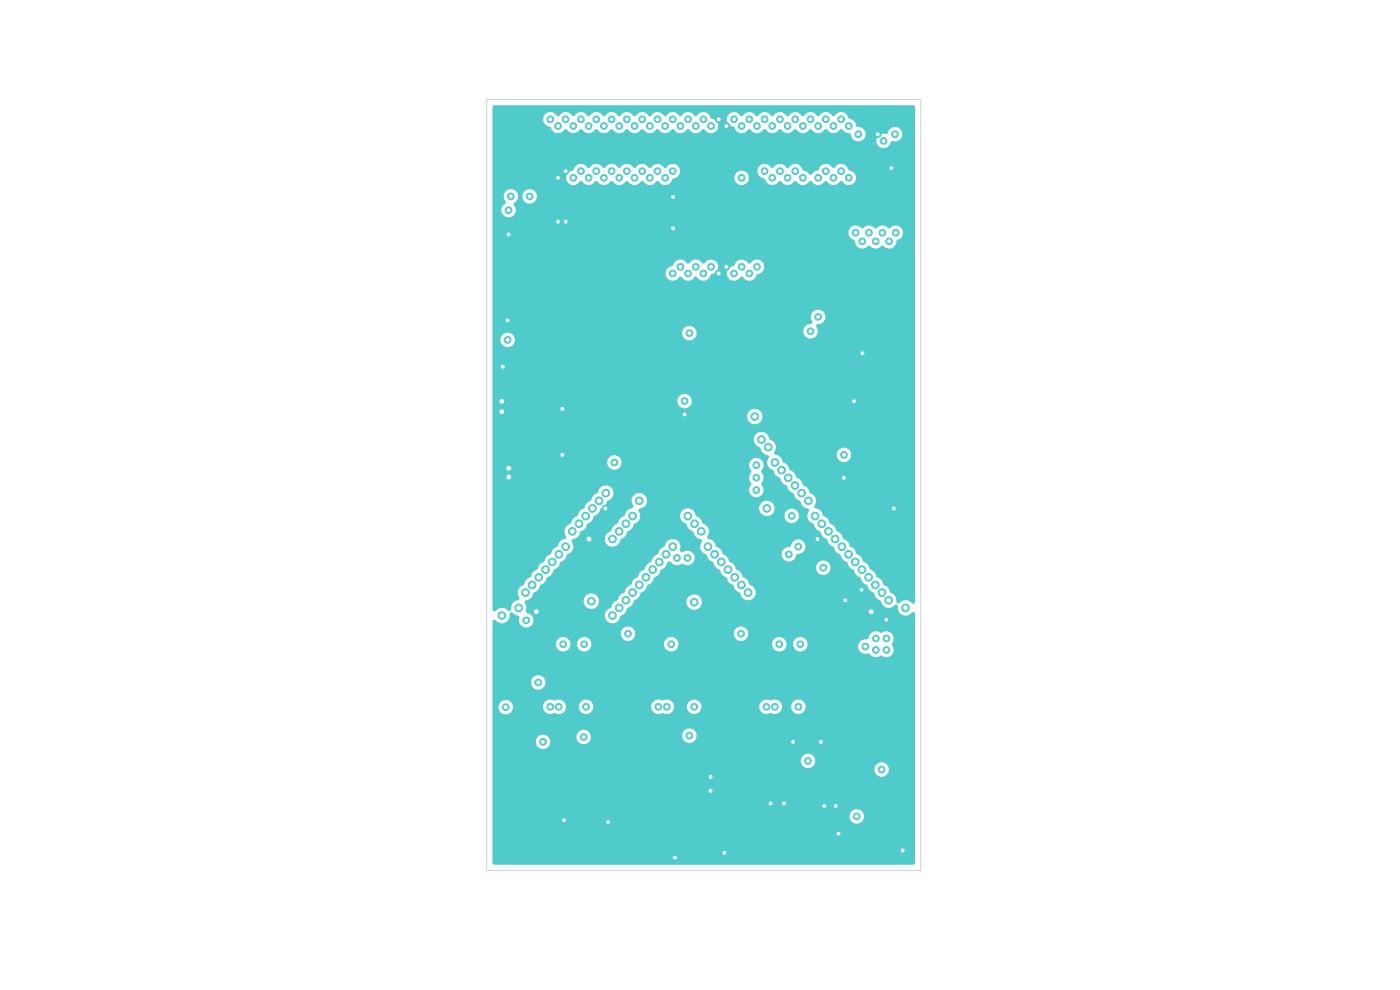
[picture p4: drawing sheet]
<svg xmlns="http://www.w3.org/2000/svg" width="297mm" height="210mm" viewBox="0 0 297 210" stroke-linecap="round" stroke-linejoin="round" font-family="sans-serif">
<g fill="#4fcbcb" stroke="#4fcbcb" stroke-width=".21">
<circle cx="157.2" cy="134.4" r=".71"/>
<circle cx="183.6" cy="137.1" r=".71"/>
<circle cx="124.3" cy="149.9" r=".71"/>
<circle cx="169.4" cy="149.9" r=".71"/>
<circle cx="142.4" cy="136.7" r=".71"/>
<circle cx="123.9" cy="136.7" r=".71"/>
<circle cx="169.8" cy="136.7" r=".71"/>
<circle cx="181.8" cy="173.2" r=".71"/>
<circle cx="165.3" cy="136.7" r=".71"/>
<circle cx="133.2" cy="134.4" r=".71"/>
<circle cx="119.5" cy="136.7" r=".71"/>
<circle cx="147.3" cy="149.9" r=".71"/>
<circle cx="160.4" cy="101.3" r=".71"/>
<circle cx="143.6" cy="118.4" r=".71"/>
<circle cx="149.2" cy="25.3" r=".71"/>
<circle cx="125.4" cy="127.5" r=".81"/>
<circle cx="149.2" cy="58" r=".71"/>
<circle cx="107.3" cy="150" r=".71"/>
<circle cx="147.3" cy="127.7" r=".81"/>
<circle cx="179" cy="96.5" r=".71"/>
<circle cx="150.8" cy="26.7" r=".71"/>
<circle cx="174.7" cy="120.4" r=".71"/>
<circle cx="150.8" cy="56.6" r=".71"/>
<circle cx="108.4" cy="41.7" r=".71"/>
<circle cx="130.3" cy="98.1" r=".71"/>
<circle cx="123.8" cy="156.3" r=".71"/>
<circle cx="185.8" cy="137.9" r=".71"/>
<circle cx="188" cy="135.4" r=".71"/>
<circle cx="185.8" cy="135.4" r=".71"/>
<circle cx="188" cy="137.9" r=".71"/>
<circle cx="171.4" cy="161.4" r=".71"/>
<circle cx="173.4" cy="114.3" r=".71"/>
<circle cx="191.5" cy="180.4" r=".71"/>
<circle cx="179.3" cy="127.3" r=".71"/>
<circle cx="129" cy="174.4" r=".71"/>
<circle cx="168.3" cy="157.4" r=".71"/>
<circle cx="150.7" cy="167.7" r=".71"/>
<circle cx="119.7" cy="174" r=".71"/>
<circle cx="182.8" cy="125.1" r=".71"/>
<circle cx="145.2" cy="87.9" r=".71"/>
<circle cx="163.5" cy="170.4" r=".71"/>
<circle cx="153.7" cy="180.9" r=".71"/>
<circle cx="143.2" cy="181.9" r=".71"/>
<circle cx="174.1" cy="157.4" r=".71"/>
<circle cx="166.3" cy="170.4" r=".71"/>
<circle cx="174.9" cy="171" r=".71"/>
<circle cx="177.3" cy="171" r=".71"/>
<circle cx="177.9" cy="176.8" r=".71"/>
<circle cx="150.7" cy="164.8" r=".71"/>
<circle cx="119.3" cy="96.5" r=".71"/>
<circle cx="119.3" cy="86.7" r=".71"/>
<circle cx="154.1" cy="56.6" r=".71"/>
<circle cx="106.7" cy="77.8" r=".71"/>
<circle cx="184.8" cy="129.8" r=".81"/>
<circle cx="120" cy="47" r=".71"/>
<circle cx="152.5" cy="58" r=".71"/>
<circle cx="106.5" cy="87.4" r=".81"/>
<circle cx="113.8" cy="129.8" r=".81"/>
<circle cx="142.8" cy="41.8" r=".71"/>
<circle cx="107.9" cy="49.7" r=".71"/>
<circle cx="118.4" cy="37.7" r=".71"/>
<circle cx="189.1" cy="35.7" r=".71"/>
<circle cx="189.6" cy="107.8" r=".71"/>
<circle cx="118.4" cy="47" r=".71"/>
<circle cx="120" cy="36.3" r=".71"/>
<circle cx="107.9" cy="101.2" r=".81"/>
<circle cx="106.5" cy="85.1" r=".81"/>
<circle cx="188" cy="131.5" r=".71"/>
<circle cx="128.4" cy="107.8" r=".71"/>
<circle cx="186.2" cy="28.5" r=".71"/>
<circle cx="154.1" cy="26.7" r=".71"/>
<circle cx="107.9" cy="99.3" r=".81"/>
<circle cx="181.2" cy="85.1" r=".71"/>
<circle cx="179" cy="101.4" r=".71"/>
<circle cx="183" cy="74.9" r=".71"/>
<circle cx="124.9" cy="114.3" r=".81"/>
<circle cx="152.5" cy="25.3" r=".71"/>
<circle cx="107.7" cy="68" r=".71"/>
<circle cx="142.8" cy="48.4" r=".71"/>
<circle cx="107.7" cy="72.1" r=".71"/>
<circle cx="111.6" cy="131.6" r=".71"/>
<circle cx="107.9" cy="44.6" r=".71"/>
<circle cx="124.9" cy="37.7" r=".71"/>
<circle cx="128.5" cy="104.6" r=".81"/>
<circle cx="141.1" cy="26.7" r=".71"/>
<circle cx="135.6" cy="106.2" r=".81"/>
<circle cx="127.1" cy="106.2" r=".81"/>
<circle cx="123.2" cy="36.3" r=".71"/>
<circle cx="125.7" cy="107.8" r=".81"/>
<circle cx="121.6" cy="37.7" r=".71"/>
<circle cx="134.2" cy="109.5" r=".81"/>
<circle cx="139.5" cy="25.3" r=".71"/>
<circle cx="133" cy="25.3" r=".71"/>
<circle cx="124.3" cy="109.5" r=".81"/>
<circle cx="137.9" cy="26.7" r=".71"/>
<circle cx="132.8" cy="111.1" r=".81"/>
<circle cx="122.8" cy="111.1" r=".81"/>
<circle cx="131.4" cy="26.7" r=".71"/>
<circle cx="136.2" cy="25.3" r=".71"/>
<circle cx="131.4" cy="112.7" r=".81"/>
<circle cx="121.4" cy="112.7" r=".81"/>
<circle cx="129.7" cy="25.3" r=".71"/>
<circle cx="129.9" cy="114.3" r=".81"/>
<circle cx="134.6" cy="26.7" r=".71"/>
<circle cx="142.7" cy="116" r=".81"/>
<circle cx="141.1" cy="37.7" r=".71"/>
<circle cx="120" cy="116" r=".81"/>
<circle cx="128.1" cy="26.7" r=".71"/>
<circle cx="139.5" cy="36.3" r=".71"/>
<circle cx="141.3" cy="117.6" r=".81"/>
<circle cx="118.6" cy="117.6" r=".81"/>
<circle cx="126.5" cy="25.3" r=".71"/>
<circle cx="137.9" cy="37.7" r=".71"/>
<circle cx="139.9" cy="119.2" r=".81"/>
<circle cx="124.9" cy="26.7" r=".71"/>
<circle cx="117.1" cy="119.2" r=".81"/>
<circle cx="138.5" cy="120.8" r=".81"/>
<circle cx="136.2" cy="36.3" r=".71"/>
<circle cx="123.2" cy="25.3" r=".71"/>
<circle cx="115.7" cy="120.8" r=".81"/>
<circle cx="137" cy="122.5" r=".81"/>
<circle cx="134.6" cy="37.7" r=".71"/>
<circle cx="121.6" cy="26.7" r=".71"/>
<circle cx="114.3" cy="122.5" r=".81"/>
<circle cx="133" cy="36.3" r=".71"/>
<circle cx="135.6" cy="124.1" r=".81"/>
<circle cx="120" cy="25.3" r=".71"/>
<circle cx="112.9" cy="124.1" r=".81"/>
<circle cx="131.4" cy="37.7" r=".71"/>
<circle cx="134.2" cy="125.7" r=".81"/>
<circle cx="111.5" cy="125.7" r=".81"/>
<circle cx="118.4" cy="26.7" r=".71"/>
<circle cx="132.8" cy="127.3" r=".81"/>
<circle cx="129.7" cy="36.3" r=".71"/>
<circle cx="131.4" cy="129" r=".81"/>
<circle cx="128.1" cy="37.7" r=".71"/>
<circle cx="116.8" cy="25.3" r=".71"/>
<circle cx="110" cy="129" r=".81"/>
<circle cx="129.9" cy="130.6" r=".81"/>
<circle cx="126.5" cy="36.3" r=".71"/>
<circle cx="142.7" cy="36.3" r=".71"/>
<circle cx="106.5" cy="130.6" r=".81"/>
<circle cx="112.4" cy="41.7" r=".71"/>
<circle cx="145.2" cy="85.1" r=".71"/>
<circle cx="142.7" cy="58" r=".71"/>
<circle cx="142.7" cy="25.3" r=".71"/>
<circle cx="146.2" cy="70.7" r=".71"/>
<circle cx="144.4" cy="56.6" r=".71"/>
<circle cx="144.4" cy="26.7" r=".71"/>
<circle cx="181.5" cy="49.4" r=".71"/>
<circle cx="177.2" cy="114.3" r=".81"/>
<circle cx="145.8" cy="118.4" r=".71"/>
<circle cx="146" cy="25.3" r=".71"/>
<circle cx="146" cy="58" r=".71"/>
<circle cx="182.9" cy="51.2" r=".71"/>
<circle cx="178.6" cy="116" r=".81"/>
<circle cx="116.7" cy="149.9" r=".71"/>
<circle cx="118.5" cy="149.9" r=".71"/>
<circle cx="147.6" cy="56.6" r=".71"/>
<circle cx="147.6" cy="26.7" r=".71"/>
<circle cx="184.4" cy="49.4" r=".71"/>
<circle cx="180" cy="117.6" r=".81"/>
<circle cx="181.4" cy="119.2" r=".81"/>
<circle cx="185.8" cy="51.2" r=".71"/>
<circle cx="182.9" cy="120.8" r=".81"/>
<circle cx="187.2" cy="49.4" r=".71"/>
<circle cx="188.6" cy="51.2" r=".71"/>
<circle cx="184.3" cy="122.5" r=".81"/>
<circle cx="190" cy="49.4" r=".71"/>
<circle cx="185.7" cy="124.1" r=".81"/>
<circle cx="141.5" cy="149.9" r=".71"/>
<circle cx="139.7" cy="149.9" r=".71"/>
<circle cx="155.7" cy="25.3" r=".71"/>
<circle cx="155.7" cy="58" r=".71"/>
<circle cx="162.6" cy="149.9" r=".71"/>
<circle cx="164.4" cy="149.9" r=".71"/>
<circle cx="157.3" cy="56.6" r=".71"/>
<circle cx="157.3" cy="26.7" r=".71"/>
<circle cx="157.3" cy="37.7" r=".71"/>
<circle cx="187.1" cy="125.7" r=".81"/>
<circle cx="160.4" cy="104" r=".71"/>
<circle cx="159" cy="58" r=".71"/>
<circle cx="159" cy="25.3" r=".71"/>
<circle cx="188.5" cy="127.3" r=".81"/>
<circle cx="187.4" cy="29.9" r=".71"/>
<circle cx="160.4" cy="98.7" r=".71"/>
<circle cx="160.6" cy="26.7" r=".71"/>
<circle cx="168" cy="109.4" r=".71"/>
<circle cx="160.6" cy="56.6" r=".71"/>
<circle cx="182.1" cy="28.5" r=".71"/>
<circle cx="189.9" cy="28.5" r=".71"/>
<circle cx="192.1" cy="129" r=".81"/>
<circle cx="162.2" cy="25.3" r=".71"/>
<circle cx="162.7" cy="107.8" r=".81"/>
<circle cx="145.9" cy="109.5" r=".81"/>
<circle cx="162.2" cy="36.3" r=".71"/>
<circle cx="161.5" cy="93.2" r=".81"/>
<circle cx="163.8" cy="26.7" r=".71"/>
<circle cx="163.8" cy="37.7" r=".71"/>
<circle cx="147.3" cy="111.1" r=".81"/>
<circle cx="163" cy="94.9" r=".81"/>
<circle cx="165.5" cy="25.3" r=".71"/>
<circle cx="165.5" cy="36.3" r=".71"/>
<circle cx="148.8" cy="112.7" r=".81"/>
<circle cx="167.1" cy="26.7" r=".71"/>
<circle cx="164.4" cy="98.1" r=".81"/>
<circle cx="169.3" cy="116" r=".71"/>
<circle cx="167.1" cy="37.7" r=".71"/>
<circle cx="150.2" cy="116" r=".81"/>
<circle cx="165.8" cy="99.7" r=".81"/>
<circle cx="168.7" cy="25.3" r=".71"/>
<circle cx="167.3" cy="117.6" r=".71"/>
<circle cx="168.7" cy="36.3" r=".71"/>
<circle cx="151.6" cy="117.6" r=".81"/>
<circle cx="167.2" cy="101.4" r=".81"/>
<circle cx="170.3" cy="26.7" r=".71"/>
<circle cx="170.3" cy="37.7" r=".71"/>
<circle cx="153" cy="119.2" r=".81"/>
<circle cx="171.9" cy="25.3" r=".71"/>
<circle cx="168.6" cy="103" r=".81"/>
<circle cx="173.6" cy="26.7" r=".71"/>
<circle cx="170.1" cy="104.6" r=".81"/>
<circle cx="173.6" cy="37.7" r=".71"/>
<circle cx="154.4" cy="120.8" r=".81"/>
<circle cx="175.2" cy="25.3" r=".71"/>
<circle cx="171.5" cy="106.2" r=".81"/>
<circle cx="175.2" cy="36.3" r=".71"/>
<circle cx="155.9" cy="122.5" r=".81"/>
<circle cx="172.9" cy="109.5" r=".81"/>
<circle cx="176.8" cy="26.7" r=".71"/>
<circle cx="157.3" cy="124.1" r=".81"/>
<circle cx="176.8" cy="37.7" r=".71"/>
<circle cx="178.4" cy="25.3" r=".71"/>
<circle cx="174.3" cy="111.1" r=".81"/>
<circle cx="178.4" cy="36.3" r=".71"/>
<circle cx="158.7" cy="125.7" r=".81"/>
<circle cx="180.1" cy="26.7" r=".71"/>
<circle cx="175.7" cy="112.7" r=".81"/>
<circle cx="160.1" cy="88.4" r=".81"/>
<circle cx="180.1" cy="37.7" r=".71"/>
<circle cx="146.2" cy="156.1" r=".71"/>
<circle cx="173.6" cy="67.2" r=".71"/>
<circle cx="171.9" cy="70.3" r=".71"/>
<circle cx="115.2" cy="157.4" r=".71"/>
<circle cx="114.2" cy="144.8" r=".71"/>
<circle cx="187" cy="163.2" r=".71"/>
</g>
<path d="M104.5 22.5l.4-.2 89 .1 .2 .3v105l-.3 .4-.4-.1a1.75 1.75 0 0 0-2.8 0l-.4-.2a1.92 1.92 0 0 0-1.4-2.2 1.99 1.99 0 0 0-1.4-1.6 1.99 1.99 0 0 0-1.4-1.6 2 2 0 0 0-1.4-1.6 2 2 0 0 0-1.5-1.7 2.11 2.11 0 0 0-1.4-1.6 2.1 2.1 0 0 0-1.4-1.6 2 2 0 0 0-1.4-1.6 1.99 1.99 0 0 0-1.5-1.6 1.99 1.99 0 0 0-1.4-1.7 2 2 0 0 0-1.4-1.6 1.89 1.89 0 0 0-1.7-1.6l-.2-.5a1.73 1.73 0 0 0-.9-2.8 1.99 1.99 0 0 0-1.5-1.6 2.1 2.1 0 0 0-1.4-1.6v-.2a1.81 1.81 0 0 0-1.4-1.4 2 2 0 0 0-1.4-1.7 1.93 1.93 0 0 0-1.7-1.6l-.1-.1h13.2a1.54 1.54 0 0 0 2 1.7 1.54 1.54 0 0 0 .7-2.6 1.54 1.54 0 0 0-2.6 .5l-.1 .4h-13.2l-.1-.3a1.73 1.73 0 0 0-1-2.8 1.68 1.68 0 0 0-1.6-1.6 1.68 1.68 0 0 0-1.7 1.5 1.68 1.68 0 0 0 1.4 1.8 1.89 1.89 0 0 0 1.7 1.7l.1 .4a1.74 1.74 0 0 0 1 2.8 1.99 1.99 0 0 0 1.4 1.6 1.99 1.99 0 0 0 1.4 1.6 2 2 0 0 0 1.5 1.7 2 2 0 0 0 1.4 1.6 1.89 1.89 0 0 0 1.7 1.6l.2 .5a1.74 1.74 0 0 0 .9 2.8 2 2 0 0 0 1.4 1.6 2 2 0 0 0 1.5 1.6l.2 .6a1.98 1.98 0 0 0 1.2 1 2 2 0 0 0 1.4 1.7 2 2 0 0 0 1.4 1.6 1.99 1.99 0 0 0 1.4 1.6 1.99 1.99 0 0 0 1.5 1.6l.2 .6a1.98 1.98 0 0 0 1.2 1 1.99 1.99 0 0 0 1.4 1.7 2 2 0 0 0 1.4 1.6 1.77 1.77 0 0 0 1.3 1.5 1.77 1.77 0 0 0 1.9-.7l.4 .3a1.7 1.7 0 0 0 .9 1.9 1.7 1.7 0 0 0 2.1-.5l.4-.1 .3 .4v52.8l-.3 .4h-88.9h-.3l-.1-.4v-10h75.7v.4a1.54 1.54 0 0 0 2.4 1.1 1.54 1.54 0 0 0 0-2.6 1.54 1.54 0 0 0-2.4 1.1h-75.7v-10h81l.1 .8 .8 .9a1.54 1.54 0 0 0 2.1-1 1.54 1.54 0 0 0-1.1-2 1.54 1.54 0 0 0-1.9 1.3h-81v-1.8h65.4v.4a1.54 1.54 0 0 0 2.3 1.1 1.54 1.54 0 0 0 0-2.6 1.54 1.54 0 0 0-2.3 1.1h-65.4v-4h9.2v.4a1.54 1.54 0 0 0 2.3 1.1 1.54 1.54 0 0 0 .1-2.6h6.2v.4a1.53 1.53 0 0 0 1.9 1.3 1.53 1.53 0 0 0 1.1-1.9h19.4v.4a1.54 1.54 0 0 0 2.4 1.1 1.54 1.54 0 0 0 0-2.6 1.54 1.54 0 0 0-2.4 1.1l-19.5-.1a1.54 1.54 0 0 0-1.6-1 1.54 1.54 0 0 0-1.3 1.3h-6.2a1.55 1.55 0 0 0-2.4 1.1h-9.2v-7.4h1.3v.4a1.53 1.53 0 0 0 1.7 1.3 1.53 1.53 0 0 0 1.3-1.8h6.4v.4a1.61 1.61 0 0 0 2.5 1.1 1.56 1.56 0 0 0 1.6 0 1.56 1.56 0 0 0 .8-1.5h2.7v.4a1.54 1.54 0 0 0 1.7 1.4 1.54 1.54 0 0 0 1.4-1.8h12.2v.4a1.61 1.61 0 0 0 2.5 1.1 1.56 1.56 0 0 0 1.7 0 1.56 1.56 0 0 0 .7-1.5h2.7v.4a1.54 1.54 0 0 0 1.8 1.4 1.54 1.54 0 0 0 1.3-1.8h12.3v.4a1.61 1.61 0 0 0 2.4 1.1 1.56 1.56 0 0 0 1.7 0 1.56 1.56 0 0 0 .7-1.5h2v.4a1.54 1.54 0 0 0 2.3 1.1 1.54 1.54 0 0 0 0-2.6 1.54 1.54 0 0 0-2.3 1.1h-2l-.1-.4a1.65 1.65 0 0 0-2.3-.7 1.58 1.58 0 0 0-2.4 1.1h-12.3l-.1-.4a1.54 1.54 0 0 0-1.6-.9 1.54 1.54 0 0 0-1.4 1.3h-2.7l-.1-.4a1.65 1.65 0 0 0-2.4-.7 1.58 1.58 0 0 0-2.4 1.1h-12.2l-.1-.4a1.54 1.54 0 0 0-1.7-.9 1.54 1.54 0 0 0-1.3 1.3h-2.7l-.2-.4a1.66 1.66 0 0 0-2.3-.7 1.58 1.58 0 0 0-2.4 1.1h-6.4l-.1-.3a1.54 1.54 0 0 0-1.6-.9 1.54 1.54 0 0 0-1.3 1.3h-1.3v-5.2h8.2v.4a1.54 1.54 0 0 0 2.3 1.1 1.54 1.54 0 0 0 0-2.6 1.54 1.54 0 0 0-2.3 1.1h-8.2v-8.1h13.4v.4a1.54 1.54 0 0 0 1.8 1.3 1.54 1.54 0 0 0 1.3-1.7h1.4v.4a1.54 1.54 0 0 0 1.7 1.3 1.54 1.54 0 0 0 1.3-1.7h15.5v.4a1.54 1.54 0 0 0 1.7 1.3 1.54 1.54 0 0 0 1.3-1.7h19.9v.4a1.54 1.54 0 0 0 1.7 1.3 1.54 1.54 0 0 0 1.3-1.7h1.5v.4a1.53 1.53 0 0 0 1.4 1.3 1.53 1.53 0 0 0 1.6-1.3h10.8v.5a1.65 1.65 0 0 0 2.3 1.2 1.81 1.81 0 0 0 2.6 .5 1.57 1.57 0 0 0 2.1-.1 1.57 1.57 0 0 0 .1-2.1l.1-.5a1.54 1.54 0 0 0-.2-2 1.54 1.54 0 0 0-2-.2h-.4a1.59 1.59 0 0 0-2.5 1.3l-.4 .1a1.58 1.58 0 0 0-1.7 1.3h-10.8a1.54 1.54 0 0 0-1.3-1.8 1.54 1.54 0 0 0-1.7 1.4h-1.5l-.1-.4a1.54 1.54 0 0 0-1.6-1 1.54 1.54 0 0 0-1.3 1.4h-19.9l-.1-.4a1.54 1.54 0 0 0-1.6-1 1.54 1.54 0 0 0-1.3 1.4h-15.5l-.1-.4a1.54 1.54 0 0 0-1.6-1 1.54 1.54 0 0 0-1.3 1.4h-1.4l-.1-.4a1.54 1.54 0 0 0-1.6-1 1.54 1.54 0 0 0-1.4 1.4h-13.4v-2.3h27.2v.4a1.54 1.54 0 0 0 1.7 1.4 1.54 1.54 0 0 0 1.3-1.8h21v.4a1.54 1.54 0 0 0 2.3 1.1 1.54 1.54 0 0 0 0-2.6 1.54 1.54 0 0 0-2.3 1.1h-21l-.1-.4a1.54 1.54 0 0 0-1.6-.9 1.54 1.54 0 0 0-1.3 1.3h-27.2v-2.4l.2-.3 .5 .1a1.68 1.68 0 0 0 2 .4 1.68 1.68 0 0 0 .9-1.9l.4-.2 .9 .6 .7 .2 .1 .2a1.55 1.55 0 0 0 .6 2 1.55 1.55 0 0 0 2.1-.5 1.55 1.55 0 0 0-.4-2h15.8v.4a1.64 1.64 0 0 0 1.6 1.4 1.64 1.64 0 0 0 1.7-1.4l.2-.3a1.95 1.95 0 0 0 1.3-1.5 1.73 1.73 0 0 0 1.3-1.5h11.2v.4a1.64 1.64 0 0 0 2.5 1.2 1.64 1.64 0 0 0 0-2.7 1.64 1.64 0 0 0-2.5 1.1h-11.2l.1-.1a2.23 2.23 0 0 0 1.5-1.7 2.04 2.04 0 0 0 1.4-1.6 2.04 2.04 0 0 0 1.4-1.6 2.04 2.04 0 0 0 1.4-1.7 2.04 2.04 0 0 0 1.4-1.6 .48 .48 0 0 1 .8 .1l.6 .5a1.92 1.92 0 0 0 1.8-.3 1.55 1.55 0 0 0 2.1 0 1.55 1.55 0 0 0 .1-2.1 1.55 1.55 0 0 0-2.1-.3h-.4l-.3-.2a1.87 1.87 0 0 0-1.3-2.6 1.82 1.82 0 0 0-1.9 1.7l-.3 .1a2.04 2.04 0 0 0-1.2 1.5 1.97 1.97 0 0 0-1.4 1.6 1.97 1.97 0 0 0-1.4 1.6 1.97 1.97 0 0 0-1.4 1.7 1.97 1.97 0 0 0-1.4 1.6 1.98 1.98 0 0 0-1.5 1.6l-.3 .1a2.04 2.04 0 0 0-1.1 1.5l-.3 .1a2.04 2.04 0 0 0-1.1 1.5l-.3 .2a1.64 1.64 0 0 0-1 1.3h-15.8l-.9-.5v-.3a2.38 2.38 0 0 0-.3-1.9l.1-.2 .3-.2h12.1a1.64 1.64 0 0 0 2.1 1.8 1.64 1.64 0 0 0 .8-2.7 1.64 1.64 0 0 0-2.8 .5l-.1 .4h-12.1a1.94 1.94 0 0 0 1.5-1.6 2.04 2.04 0 0 0 1.4-1.6 2.04 2.04 0 0 0 1.5-1.6 2.04 2.04 0 0 0 1.4-1.7 2.04 2.04 0 0 0 1.4-1.6 2.04 2.04 0 0 0 1.4-1.6 1.67 1.67 0 0 0 1-2.7v-.4l.9-.4h6.1a1.64 1.64 0 0 0 1.4 1.9 1.64 1.64 0 0 0 1.9-1.4l.2-.3a1.95 1.95 0 0 0 1.3-1.6 2.04 2.04 0 0 0 1.4-1.6l.3-.1a1.64 1.64 0 0 0 1-1.7h8.5v.4a1.81 1.81 0 0 0 1.3 1.5 2 2 0 0 0 1.5 1.6 1.89 1.89 0 0 0 1.7 1.6l.1 .5a1.74 1.74 0 0 0 1 2.8 2 2 0 0 0 1.4 1.6 1.99 1.99 0 0 0 1.4 1.6 1.99 1.99 0 0 0 1.5 1.6l.1 .6a1.98 1.98 0 0 0 1.3 1 2 2 0 0 0 1.4 1.7 1.68 1.68 0 0 0 1.6 1.6 1.68 1.68 0 0 0 1.8-1.6 1.68 1.68 0 0 0-1.4-1.8 1.99 1.99 0 0 0-1.4-1.6 2.03 2.03 0 0 0-1.5-1.6l-.1-.6h17.1a1.54 1.54 0 0 0 2 1.7 1.54 1.54 0 0 0 .7-2.5 1.54 1.54 0 0 0-2.6 .4l-.1 .4h-17.1l-.6-.7-.7-.4a2 2 0 0 0-1.4-1.6l-.1-.1h12.6v.4a1.54 1.54 0 0 0 1.5 1.3 1.54 1.54 0 0 0 1.6-1.3l.3-.3a1.53 1.53 0 0 0 1.7-1.4 1.53 1.53 0 0 0-1.4-1.7 1.53 1.53 0 0 0-1.7 1.4l-.4 .3a1.51 1.51 0 0 0-1.6 1.3h-12.6a1.81 1.81 0 0 0-1.3-1.5 1.93 1.93 0 0 0-1.7-1.6l-.2-.5a1.73 1.73 0 0 0-1-2.8 1.99 1.99 0 0 0-1.4-1.6 1.68 1.68 0 0 0-1.6-1.5 1.68 1.68 0 0 0-1.7 1.4h-8.5l-.4-1.1 .1-.2 .9-.4h24.7a1.63 1.63 0 0 0 .7 1.6 1.63 1.63 0 0 0 1.7 0h2.9v.4a1.54 1.54 0 0 0 2.4 1.1 1.54 1.54 0 0 0 0-2.6 1.54 1.54 0 0 0-2.4 1.1h-2.9h.2a1.64 1.64 0 0 0-.2-2.8 1.64 1.64 0 0 0-2.4 1.2h-24.7l.2-.1a1.64 1.64 0 0 0 .3-2.3 1.64 1.64 0 0 0-2.3-.3 1.64 1.64 0 0 0-.3 2.3 .73 .73 0 0 1-.7 .8 2.04 2.04 0 0 0-1.2 1.5l-.3 .1a2.04 2.04 0 0 0-1.1 1.5l-.3 .1a2.04 2.04 0 0 0-1.1 1.5l-.3 .1a1.64 1.64 0 0 0-1 1.3h-6.1l.5-.4 .3-.8 .3-.3a1.95 1.95 0 0 0 1.3-1.5 2.04 2.04 0 0 0 1.4-1.6 2.04 2.04 0 0 0 1.4-1.6 2.04 2.04 0 0 0 1.5-1.7 1.65 1.65 0 0 0 .7-2.8 1.65 1.65 0 0 0-2.7 1l-.3 .3a1.95 1.95 0 0 0-1.3 1.5l-.3 .1a2.04 2.04 0 0 0-1.1 1.5l-.3 .2a2.04 2.04 0 0 0-1.1 1.5l-.3 .1a2.04 2.04 0 0 0-1.1 1.5 1.67 1.67 0 0 0-1 2.6v.5a2.27 2.27 0 0 0-1.9 1.8l-.3 .1a2.03 2.03 0 0 0-1.1 1.5l-.3 .1a2.03 2.03 0 0 0-1.1 1.5l-.3 .1a2.03 2.03 0 0 0-1.1 1.5l-.3 .1a2.03 2.03 0 0 0-1.2 1.6l-.2 .1a2.03 2.03 0 0 0-1.2 1.5 1.78 1.78 0 0 0-.9 2.9l-.3 .3a1.64 1.64 0 0 0-1.5 1.9l-.1 .4-.3 .1a2.16 2.16 0 0 0-2.5-.4l-.5 .4h-.3l-.2-.4v-31.4h24.3v.4a1.53 1.53 0 0 0 1.4 1.3 1.53 1.53 0 0 0 1.6-1.1h27.1l.3 1.1a.45 .45 0 0 1 0 .8 1.74 1.74 0 0 0 .2 2.2l-.1 .3a1.57 1.57 0 0 0 .2 2.3 1.57 1.57 0 0 0 2.2-.3 1.57 1.57 0 0 0-.2-2.2l.1-.3a1.65 1.65 0 0 0-.1-2.3l.1-.4a1.53 1.53 0 0 0-.5-2.4 1.53 1.53 0 0 0-2.2 1.2h-27.1l.1-.2a1.54 1.54 0 0 0-1.4-1.7 1.54 1.54 0 0 0-1.7 1.3h-24.3v-9.7h54v.4a1.64 1.64 0 0 0 2.5 1.2 1.64 1.64 0 0 0 0-2.8 1.64 1.64 0 0 0-2.5 1.2h-54v-3.3h39.2v.4a1.54 1.54 0 0 0 2.4 1.1 1.54 1.54 0 0 0 0-2.6 1.54 1.54 0 0 0-2.4 1.1h-39.2v-13h1.7v.4a1.54 1.54 0 0 0 2.3 1.1 1.54 1.54 0 0 0 0-2.6 1.54 1.54 0 0 0-2.3 1.1h-1.7v-1.4h40.2v.4a1.54 1.54 0 0 0 2 1.3 1.54 1.54 0 0 0 1-2.1h22.7v.4a1.54 1.54 0 0 0 2.1 1.2 1.54 1.54 0 0 0 .7-2.3v-.5l.3-.1a1.53 1.53 0 0 0 1.6-1.9 1.53 1.53 0 0 0-2.2-1.1 1.53 1.53 0 0 0-.6 2.3v.5a2.06 2.06 0 0 0-1.9 1.5h-22.7l-.2-.4a1.54 1.54 0 0 0-1.6-.5 1.54 1.54 0 0 0-1.2 1.3h-40.2v-12.7h36.7v.4a1.58 1.58 0 0 0 1.3 1.3 1.58 1.58 0 0 0 1.7-.8l.4 .1a1.6 1.6 0 0 0 2.8-.1l.5 .1a1.59 1.59 0 0 0 1.7 .7 1.59 1.59 0 0 0 1.2-1.3l1-.4h2.4a1.58 1.58 0 0 0 1.1 1.7 1.58 1.58 0 0 0 1.9-.8l.4 .1a1.59 1.59 0 0 0 1.7 .7 1.59 1.59 0 0 0 1.3-1.3 1.58 1.58 0 0 0 1.3-2.4 1.58 1.58 0 0 0-2.8 .1l-.4-.1a1.59 1.59 0 0 0-1.7-.7 1.59 1.59 0 0 0-1.3 1.3l-.2 .1a1.54 1.54 0 0 0-1.3 1.3h-2.4a1.56 1.56 0 0 0 0-2.4 1.56 1.56 0 0 0-2.4 .5l-.5-.1a1.59 1.59 0 0 0-2.8 .1l-.4-.1a1.59 1.59 0 0 0-1.7-.7 1.59 1.59 0 0 0-1.3 1.3l-.2 .1a1.54 1.54 0 0 0-1.3 1.3h-36.7v-8.6h75.5l.1 .8a1.88 1.88 0 0 0 1.2 1 1.67 1.67 0 0 0 1.1 1.6 1.67 1.67 0 0 0 1.9-.5l.3 .1a1.66 1.66 0 0 0 2.5-.1l.4 .1a1.59 1.59 0 0 0 1.8 .4 1.59 1.59 0 0 0 .9-1.6 1.6 1.6 0 0 0 1.1-2.4 1.6 1.6 0 0 0-2.6-.1l-.4-.1a1.66 1.66 0 0 0-2.5 .1l-.3-.1a1.66 1.66 0 0 0-2.5 .1l-.4-.1a1.53 1.53 0 0 0-1.5-.5 1.53 1.53 0 0 0-1.1 1.3h-75.5v-4.8h1.9v.4a1.56 1.56 0 0 0 2.3 1.1 1.56 1.56 0 0 0 .3-2.5l.2-.4a1.48 1.48 0 0 0 .7-1.5h.9v.4a1.54 1.54 0 0 0 2.4 1.1 1.54 1.54 0 0 0 0-2.6 1.54 1.54 0 0 0-2.4 1.1h-.9l-.1-.4a1.56 1.56 0 0 0-2.3-.7 1.56 1.56 0 0 0-.2 2.5l-.2 .4a1.46 1.46 0 0 0-.7 1.1h-1.9v-6.9h15.6v.4a1.59 1.59 0 0 0 1.3 1.3 1.59 1.59 0 0 0 1.7-.8l.4 .1a1.6 1.6 0 0 0 2.8-.1l.5 .1a1.6 1.6 0 0 0 2.8-.1l.4 .1a1.6 1.6 0 0 0 2.8-.1l.5 .1a1.6 1.6 0 0 0 2.8-.1l.4 .1a1.6 1.6 0 0 0 2.8-.1l.5 .1a1.59 1.59 0 0 0 1.6 .7 1.59 1.59 0 0 0 1.3-1.3l1-.4h12.1a1.54 1.54 0 0 0 2 1.7 1.54 1.54 0 0 0 .7-2.5 1.54 1.54 0 0 0-2.6 .4l-.1 .4h-12.1l.4-.6 .2-.8h16.4a1.67 1.67 0 0 0 1.5 1.8 1.63 1.63 0 0 0 1.4 1.3 1.63 1.63 0 0 0 1.7-.8l.5 .1a1.6 1.6 0 0 0 2.7-.1l.5 .1a1.6 1.6 0 0 0 2.8-.1l.4 .1a1.59 1.59 0 0 0 2.8-.1l.5 .1a1.6 1.6 0 0 0 2.8-.1l.4 .1a1.57 1.57 0 0 0 2.8-.1 1.57 1.57 0 0 0-1.5-2.3l-.3-.7-.7-.5a1.7 1.7 0 0 0-2 .7l-.5-.1a1.59 1.59 0 0 0-1.6-.7 1.59 1.59 0 0 0-1.3 1.3l-.6 .2-.9 .8h-.2a2.66 2.66 0 0 0-1.6-1 1.63 1.63 0 0 0-1.4-1.3 1.63 1.63 0 0 0-1.7 .8l-.4-.1a1.59 1.59 0 0 0-2.8 .1l-.5-.1a1.53 1.53 0 0 0-1.6-.7 1.53 1.53 0 0 0-1.2 1.3h-16.4l-.2-.4a1.6 1.6 0 0 0-1.4-.9 1.6 1.6 0 0 0-1.4 .8l-.5-.1a1.59 1.59 0 0 0-2.8 .1l-.4-.1a1.59 1.59 0 0 0-2.8 .1l-.5-.1a1.59 1.59 0 0 0-2.8 .1l-.4-.1a1.59 1.59 0 0 0-2.8 .1l-.5-.1a1.59 1.59 0 0 0-2.8 .1l-.4-.1a1.59 1.59 0 0 0-1.7-.7 1.59 1.59 0 0 0-1.3 1.3l-.2 .1a1.54 1.54 0 0 0-1.3 1.3h-15.6v-12.4h10.7v.4a1.76 1.76 0 0 0 1.6 1.4 1.63 1.63 0 0 0 1.4 1.3 1.63 1.63 0 0 0 1.6-.8l.5 .1a1.59 1.59 0 0 0 2.8-.1l.4 .1a1.6 1.6 0 0 0 2.8-.1l.5 .1a1.6 1.6 0 0 0 2.8-.1l.4 .1a1.6 1.6 0 0 0 2.8-.1l.5 .1a1.6 1.6 0 0 0 2.8-.1l.4 .1a1.6 1.6 0 0 0 2.8-.1l.5 .1a1.6 1.6 0 0 0 2.8-.1l.4 .1a1.6 1.6 0 0 0 2.8-.1l.5 .1a1.6 1.6 0 0 0 2.8-.1l.4 .1a1.56 1.56 0 0 0 2.7-.1 1.56 1.56 0 0 0-1.4-2.3h3.4v.4a1.76 1.76 0 0 0 1.6 1.4 1.63 1.63 0 0 0 1.3 1.3 1.63 1.63 0 0 0 1.7-.8l.5 .1a1.6 1.6 0 0 0 2.7-.1l.5 .1a1.6 1.6 0 0 0 2.8-.1l.5 .1a1.6 1.6 0 0 0 2.7-.1l.5 .1a1.6 1.6 0 0 0 2.8-.1l.4 .1a1.59 1.59 0 0 0 2.8-.1l.5 .1a1.6 1.6 0 0 0 2.8-.1h.2l.3 .3a1.9 1.9 0 0 0 1.6 .6l.2 .4a1.55 1.55 0 0 0 2.4 1h2.9v.4a1.59 1.59 0 0 0 1.6 1.3 1.59 1.59 0 0 0 1.6-1.4l.3-.1a1.53 1.53 0 0 0 2-1 1.53 1.53 0 0 0-1.2-1.9 1.53 1.53 0 0 0-1.8 1.2 .5 .5 0 0 1-.8 .2l-1.1 .3-.6 1h-2.9a1.6 1.6 0 0 0 .5-1.9 1.6 1.6 0 0 0-1.7-.9l-.2-.4a1.69 1.69 0 0 0-1.6-1.4l-.3-.7-.7-.5a1.7 1.7 0 0 0-2 .7l-.5-.1a1.59 1.59 0 0 0-2.8 .1l-.4-.1a1.59 1.59 0 0 0-2.8 .1l-.5-.1a1.59 1.59 0 0 0-2.8 .1l-.4-.1a1.59 1.59 0 0 0-2.8 .1l-.5-.1a1.59 1.59 0 0 0-2.8 .1l-.4-.1a1.59 1.59 0 0 0-2.8 .1l-.5-.1a1.53 1.53 0 0 0-1.6-.7 1.53 1.53 0 0 0-1.2 1.3h-3.4a1.63 1.63 0 0 0-1.4-1.3 1.63 1.63 0 0 0-1.6 .8l-.5-.1a1.59 1.59 0 0 0-2.8 .1l-.4-.1a1.59 1.59 0 0 0-2.8 .1l-.5-.1a1.59 1.59 0 0 0-2.8 .1l-.4-.1a1.59 1.59 0 0 0-2.8 .1l-.5-.1a1.59 1.59 0 0 0-2.8 .1l-.4-.1a1.59 1.59 0 0 0-2.8 .1l-.5-.1a1.59 1.59 0 0 0-2.8 .1l-.4-.1a1.59 1.59 0 0 0-2.8 .1l-.5-.1a1.59 1.59 0 0 0-2.8 .1l-.4-.1a1.53 1.53 0 0 0-1.6-.7 1.53 1.53 0 0 0-1.3 1.3h-10.7z" fill="#4fcbcb"/>
<path d="M103.2 21.1h92.1v163.6h-92.1z" fill="none" stroke="#d0d2cd" stroke-width=".21"/>
<g fill="#fff" stroke="#fff" stroke-width=".21">
<circle cx="157.2" cy="134.4" r=".3"/>
<circle cx="183.6" cy="137.1" r=".3"/>
<circle cx="124.3" cy="149.9" r=".3"/>
<circle cx="169.4" cy="149.9" r=".3"/>
<circle cx="142.4" cy="136.7" r=".3"/>
<circle cx="123.9" cy="136.7" r=".3"/>
<circle cx="169.8" cy="136.7" r=".3"/>
<circle cx="181.8" cy="173.2" r=".3"/>
<circle cx="165.3" cy="136.7" r=".3"/>
<circle cx="133.2" cy="134.4" r=".3"/>
<circle cx="119.5" cy="136.7" r=".3"/>
<circle cx="147.3" cy="149.9" r=".3"/>
<circle cx="160.4" cy="101.3" r=".3"/>
<circle cx="143.6" cy="118.4" r=".3"/>
<circle cx="149.2" cy="25.3" r=".3"/>
<circle cx="125.4" cy="127.5" r=".41"/>
<circle cx="149.2" cy="58" r=".3"/>
<circle cx="107.3" cy="150" r=".3"/>
<circle cx="147.3" cy="127.7" r=".41"/>
<circle cx="179" cy="96.5" r=".3"/>
<circle cx="150.8" cy="26.7" r=".3"/>
<circle cx="174.7" cy="120.4" r=".3"/>
<circle cx="150.8" cy="56.6" r=".3"/>
<circle cx="108.4" cy="41.7" r=".3"/>
<circle cx="130.3" cy="98.1" r=".3"/>
<circle cx="123.8" cy="156.3" r=".3"/>
<circle cx="185.8" cy="137.9" r=".3"/>
<circle cx="188" cy="135.4" r=".3"/>
<circle cx="185.8" cy="135.4" r=".3"/>
<circle cx="188" cy="137.9" r=".3"/>
<circle cx="171.4" cy="161.4" r=".3"/>
<circle cx="173.4" cy="114.3" r=".3"/>
<circle cx="191.5" cy="180.4" r=".3"/>
<circle cx="179.3" cy="127.3" r=".3"/>
<circle cx="129" cy="174.4" r=".3"/>
<circle cx="168.3" cy="157.4" r=".3"/>
<circle cx="150.8" cy="167.7" r=".3"/>
<circle cx="119.7" cy="174" r=".3"/>
<circle cx="182.8" cy="125.1" r=".3"/>
<circle cx="145.2" cy="87.9" r=".3"/>
<circle cx="163.5" cy="170.4" r=".3"/>
<circle cx="153.7" cy="180.9" r=".3"/>
<circle cx="143.2" cy="181.9" r=".3"/>
<circle cx="174.1" cy="157.4" r=".3"/>
<circle cx="166.3" cy="170.4" r=".3"/>
<circle cx="174.9" cy="171" r=".3"/>
<circle cx="177.3" cy="171" r=".3"/>
<circle cx="177.9" cy="176.8" r=".3"/>
<circle cx="150.8" cy="164.8" r=".3"/>
<circle cx="119.3" cy="96.5" r=".3"/>
<circle cx="119.3" cy="86.7" r=".3"/>
<circle cx="154.1" cy="56.6" r=".3"/>
<circle cx="106.7" cy="77.8" r=".3"/>
<circle cx="184.8" cy="129.8" r=".41"/>
<circle cx="120" cy="47" r=".3"/>
<circle cx="152.5" cy="58" r=".3"/>
<circle cx="106.5" cy="87.4" r=".41"/>
<circle cx="113.8" cy="129.8" r=".41"/>
<circle cx="142.8" cy="41.8" r=".3"/>
<circle cx="107.9" cy="49.7" r=".3"/>
<circle cx="118.4" cy="37.7" r=".3"/>
<circle cx="189.1" cy="35.7" r=".3"/>
<circle cx="189.6" cy="107.8" r=".3"/>
<circle cx="118.4" cy="47" r=".3"/>
<circle cx="120" cy="36.3" r=".3"/>
<circle cx="107.9" cy="101.2" r=".41"/>
<circle cx="106.5" cy="85.1" r=".41"/>
<circle cx="188" cy="131.5" r=".3"/>
<circle cx="128.4" cy="107.8" r=".3"/>
<circle cx="186.2" cy="28.5" r=".3"/>
<circle cx="154.1" cy="26.7" r=".3"/>
<circle cx="107.9" cy="99.3" r=".41"/>
<circle cx="181.2" cy="85.1" r=".3"/>
<circle cx="179" cy="101.4" r=".3"/>
<circle cx="183" cy="74.9" r=".3"/>
<circle cx="124.9" cy="114.3" r=".41"/>
<circle cx="152.5" cy="25.3" r=".3"/>
<circle cx="107.7" cy="68" r=".3"/>
<circle cx="142.8" cy="48.4" r=".3"/>
<circle cx="107.7" cy="72.1" r=".3"/>
<circle cx="111.6" cy="131.6" r=".3"/>
<circle cx="107.9" cy="44.6" r=".3"/>
<circle cx="124.9" cy="37.7" r=".3"/>
<circle cx="128.5" cy="104.6" r=".41"/>
<circle cx="141.1" cy="26.7" r=".3"/>
<circle cx="135.6" cy="106.2" r=".41"/>
<circle cx="127.1" cy="106.2" r=".41"/>
<circle cx="123.2" cy="36.3" r=".3"/>
<circle cx="125.7" cy="107.8" r=".41"/>
<circle cx="121.6" cy="37.7" r=".3"/>
<circle cx="134.2" cy="109.5" r=".41"/>
<circle cx="139.5" cy="25.3" r=".3"/>
<circle cx="133" cy="25.3" r=".3"/>
<circle cx="124.3" cy="109.5" r=".41"/>
<circle cx="137.9" cy="26.7" r=".3"/>
<circle cx="132.8" cy="111.1" r=".41"/>
<circle cx="122.8" cy="111.1" r=".41"/>
<circle cx="131.4" cy="26.7" r=".3"/>
<circle cx="136.2" cy="25.3" r=".3"/>
<circle cx="131.4" cy="112.7" r=".41"/>
<circle cx="121.4" cy="112.7" r=".41"/>
<circle cx="129.7" cy="25.3" r=".3"/>
<circle cx="129.9" cy="114.3" r=".41"/>
<circle cx="134.6" cy="26.7" r=".3"/>
<circle cx="142.7" cy="116" r=".41"/>
<circle cx="141.1" cy="37.7" r=".3"/>
<circle cx="120" cy="116" r=".41"/>
<circle cx="128.1" cy="26.7" r=".3"/>
<circle cx="139.5" cy="36.3" r=".3"/>
<circle cx="141.3" cy="117.6" r=".41"/>
<circle cx="118.6" cy="117.6" r=".41"/>
<circle cx="126.5" cy="25.3" r=".3"/>
<circle cx="137.9" cy="37.7" r=".3"/>
<circle cx="139.9" cy="119.2" r=".41"/>
<circle cx="124.9" cy="26.7" r=".3"/>
<circle cx="117.1" cy="119.2" r=".41"/>
<circle cx="138.5" cy="120.8" r=".41"/>
<circle cx="136.2" cy="36.3" r=".3"/>
<circle cx="123.2" cy="25.3" r=".3"/>
<circle cx="115.7" cy="120.8" r=".41"/>
<circle cx="137" cy="122.5" r=".41"/>
<circle cx="134.6" cy="37.7" r=".3"/>
<circle cx="121.6" cy="26.7" r=".3"/>
<circle cx="114.3" cy="122.5" r=".41"/>
<circle cx="133" cy="36.3" r=".3"/>
<circle cx="135.6" cy="124.1" r=".41"/>
<circle cx="120" cy="25.3" r=".3"/>
<circle cx="112.9" cy="124.1" r=".41"/>
<circle cx="131.4" cy="37.7" r=".3"/>
<circle cx="134.2" cy="125.7" r=".41"/>
<circle cx="111.5" cy="125.7" r=".41"/>
<circle cx="118.4" cy="26.7" r=".3"/>
<circle cx="132.8" cy="127.3" r=".41"/>
<circle cx="129.7" cy="36.3" r=".3"/>
<circle cx="131.4" cy="129" r=".41"/>
<circle cx="128.1" cy="37.7" r=".3"/>
<circle cx="116.8" cy="25.3" r=".3"/>
<circle cx="110" cy="129" r=".41"/>
<circle cx="129.9" cy="130.6" r=".41"/>
<circle cx="126.5" cy="36.3" r=".3"/>
<circle cx="142.7" cy="36.3" r=".3"/>
<circle cx="106.5" cy="130.6" r=".41"/>
<circle cx="112.4" cy="41.7" r=".3"/>
<circle cx="145.2" cy="85.1" r=".3"/>
<circle cx="142.7" cy="58" r=".3"/>
<circle cx="142.7" cy="25.3" r=".3"/>
<circle cx="146.2" cy="70.7" r=".3"/>
<circle cx="144.4" cy="56.6" r=".3"/>
<circle cx="144.4" cy="26.7" r=".3"/>
<circle cx="181.5" cy="49.4" r=".3"/>
<circle cx="177.2" cy="114.3" r=".41"/>
<circle cx="145.8" cy="118.4" r=".3"/>
<circle cx="146" cy="25.3" r=".3"/>
<circle cx="146" cy="58" r=".3"/>
<circle cx="182.9" cy="51.2" r=".3"/>
<circle cx="178.6" cy="116" r=".41"/>
<circle cx="116.7" cy="149.9" r=".3"/>
<circle cx="118.5" cy="149.9" r=".3"/>
<circle cx="147.6" cy="56.6" r=".3"/>
<circle cx="147.6" cy="26.7" r=".3"/>
<circle cx="184.4" cy="49.4" r=".3"/>
<circle cx="180" cy="117.6" r=".41"/>
<circle cx="181.4" cy="119.2" r=".41"/>
<circle cx="185.8" cy="51.2" r=".3"/>
<circle cx="182.9" cy="120.8" r=".41"/>
<circle cx="187.2" cy="49.4" r=".3"/>
<circle cx="188.6" cy="51.2" r=".3"/>
<circle cx="184.3" cy="122.5" r=".41"/>
<circle cx="190" cy="49.4" r=".3"/>
<circle cx="185.7" cy="124.1" r=".41"/>
<circle cx="141.5" cy="149.9" r=".3"/>
<circle cx="139.7" cy="149.9" r=".3"/>
<circle cx="155.7" cy="25.3" r=".3"/>
<circle cx="155.7" cy="58" r=".3"/>
<circle cx="162.6" cy="149.9" r=".3"/>
<circle cx="164.4" cy="149.9" r=".3"/>
<circle cx="157.3" cy="56.6" r=".3"/>
<circle cx="157.3" cy="26.7" r=".3"/>
<circle cx="157.3" cy="37.7" r=".3"/>
<circle cx="187.1" cy="125.7" r=".41"/>
<circle cx="160.4" cy="104" r=".3"/>
<circle cx="159" cy="58" r=".3"/>
<circle cx="159" cy="25.3" r=".3"/>
<circle cx="188.5" cy="127.3" r=".41"/>
<circle cx="187.4" cy="29.9" r=".3"/>
<circle cx="160.4" cy="98.7" r=".3"/>
<circle cx="160.6" cy="26.7" r=".3"/>
<circle cx="168" cy="109.4" r=".3"/>
<circle cx="160.6" cy="56.6" r=".3"/>
<circle cx="182.1" cy="28.5" r=".3"/>
<circle cx="189.9" cy="28.5" r=".3"/>
<circle cx="192.1" cy="129" r=".41"/>
<circle cx="162.2" cy="25.3" r=".3"/>
<circle cx="162.7" cy="107.8" r=".41"/>
<circle cx="145.9" cy="109.5" r=".41"/>
<circle cx="162.2" cy="36.3" r=".3"/>
<circle cx="161.5" cy="93.2" r=".41"/>
<circle cx="163.8" cy="26.7" r=".3"/>
<circle cx="163.8" cy="37.7" r=".3"/>
<circle cx="147.3" cy="111.1" r=".41"/>
<circle cx="163" cy="94.9" r=".41"/>
<circle cx="165.5" cy="25.3" r=".3"/>
<circle cx="165.5" cy="36.3" r=".3"/>
<circle cx="148.8" cy="112.7" r=".41"/>
<circle cx="167.1" cy="26.7" r=".3"/>
<circle cx="164.4" cy="98.1" r=".41"/>
<circle cx="169.3" cy="116" r=".3"/>
<circle cx="167.1" cy="37.7" r=".3"/>
<circle cx="150.2" cy="116" r=".41"/>
<circle cx="165.8" cy="99.7" r=".41"/>
<circle cx="168.7" cy="25.3" r=".3"/>
<circle cx="167.3" cy="117.6" r=".3"/>
<circle cx="168.7" cy="36.3" r=".3"/>
<circle cx="151.6" cy="117.6" r=".41"/>
<circle cx="167.2" cy="101.4" r=".41"/>
<circle cx="170.3" cy="26.7" r=".3"/>
<circle cx="170.3" cy="37.7" r=".3"/>
<circle cx="153" cy="119.2" r=".41"/>
<circle cx="171.9" cy="25.3" r=".3"/>
<circle cx="168.6" cy="103" r=".41"/>
<circle cx="173.6" cy="26.7" r=".3"/>
<circle cx="170.1" cy="104.6" r=".41"/>
<circle cx="173.6" cy="37.7" r=".3"/>
<circle cx="154.4" cy="120.8" r=".41"/>
<circle cx="175.2" cy="25.3" r=".3"/>
<circle cx="171.5" cy="106.2" r=".41"/>
<circle cx="175.2" cy="36.3" r=".3"/>
<circle cx="155.9" cy="122.5" r=".41"/>
<circle cx="172.9" cy="109.5" r=".41"/>
<circle cx="176.8" cy="26.7" r=".3"/>
<circle cx="157.3" cy="124.1" r=".41"/>
<circle cx="176.8" cy="37.7" r=".3"/>
<circle cx="178.4" cy="25.3" r=".3"/>
<circle cx="174.3" cy="111.1" r=".41"/>
<circle cx="178.4" cy="36.3" r=".3"/>
<circle cx="158.7" cy="125.7" r=".41"/>
<circle cx="180.1" cy="26.7" r=".3"/>
<circle cx="175.7" cy="112.7" r=".41"/>
<circle cx="160.1" cy="88.4" r=".41"/>
<circle cx="180.1" cy="37.7" r=".3"/>
<circle cx="146.2" cy="156.1" r=".3"/>
<circle cx="173.6" cy="67.2" r=".3"/>
<circle cx="171.9" cy="70.3" r=".3"/>
<circle cx="115.2" cy="157.4" r=".3"/>
<circle cx="114.2" cy="144.8" r=".3"/>
<circle cx="187" cy="163.2" r=".3"/>
</g>
</svg>
